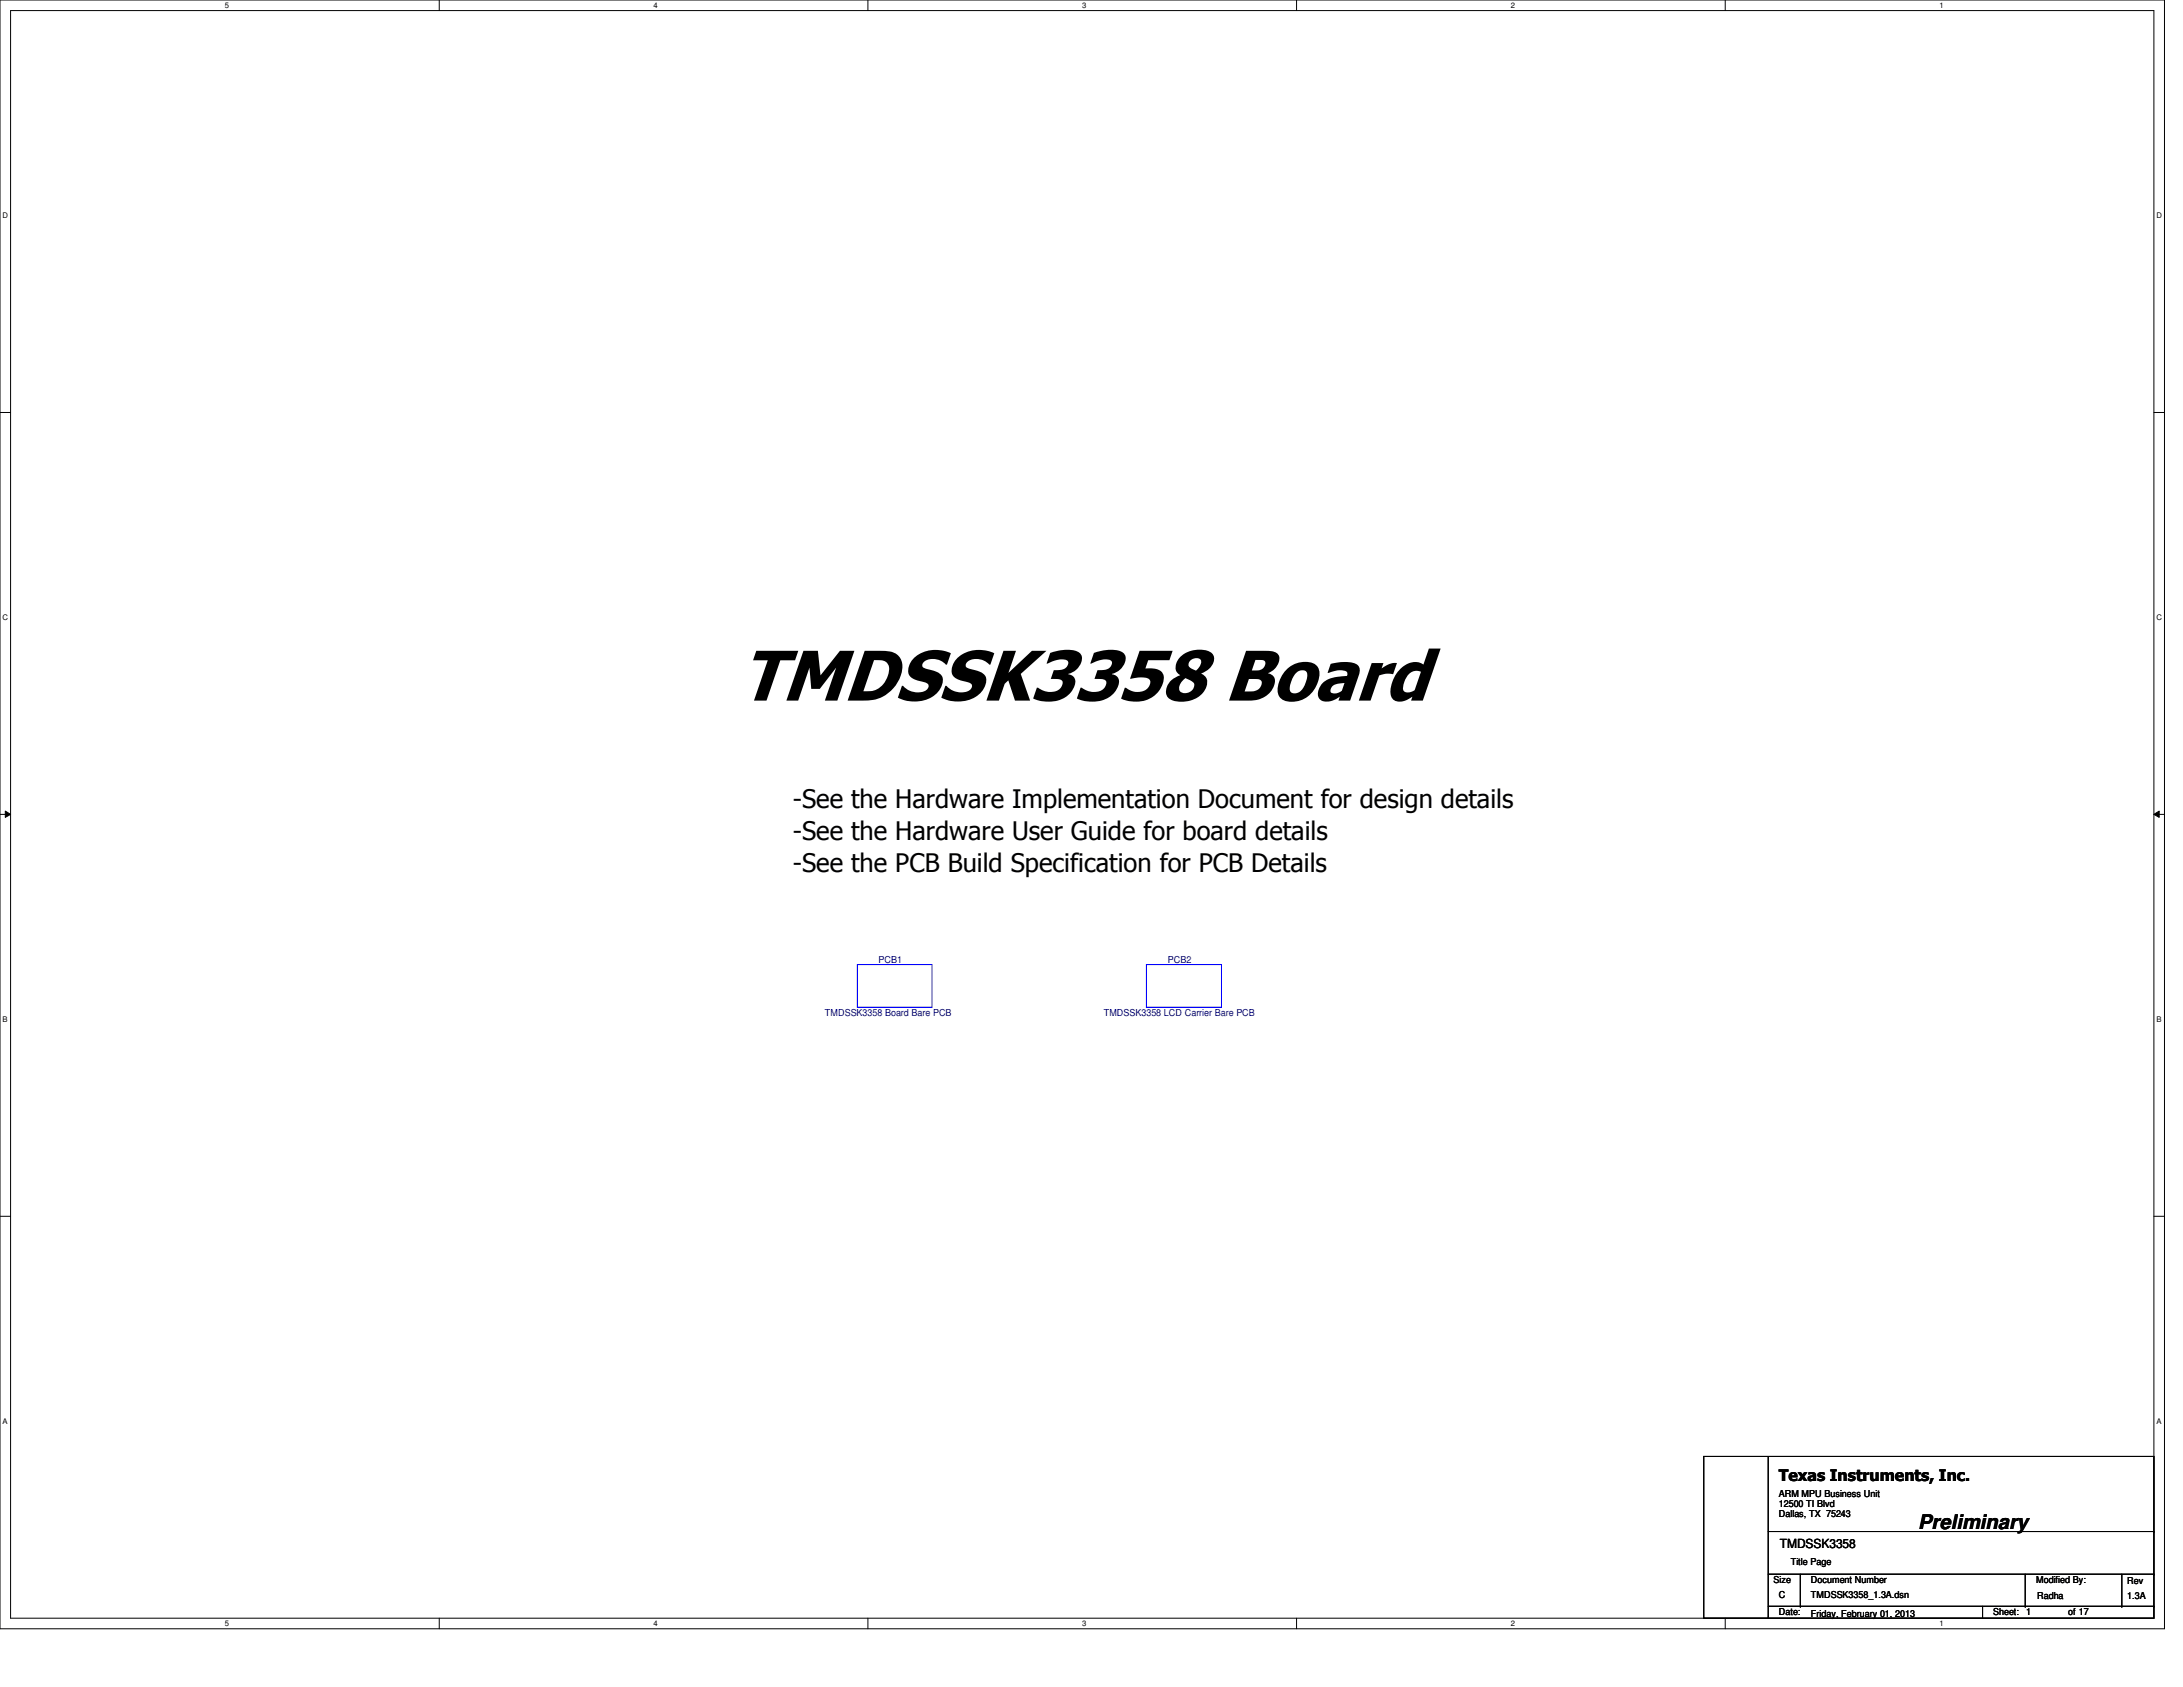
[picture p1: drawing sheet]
<svg xmlns="http://www.w3.org/2000/svg" width="279mm" height="216mm" viewBox="0 0 279 216" stroke-linecap="round" stroke-linejoin="round" font-family="sans-serif">
<defs><g id="words">
<text font-size="9.3" x="94.6" y="89.7">TMDSSK3358 Board</text>
<g font-size="3.3">
<text x="101.5" y="107.5">-See the Hardware User Guide for board details</text>
<text x="101.5" y="103.4">-See the Hardware Implementation Document for design details</text>
<text x="101.5" y="111.6">-See the PCB Build Specification for PCB Details</text>
</g>
<text font-size="2.6" x="245.5" y="195.7">Preliminary</text>
<text font-size="2" x="227.7" y="189.5">Texas Instruments, Inc.</text>
<text font-size="1.6" x="227.8" y="198.1">TMDSSK3358</text>
<g font-size="1.2" fill="#000080">
<text x="112.4" y="123.2">PCB1</text>
<text x="149.5" y="123.2">PCB2</text>
<text x="105.6" y="130">TMDSSK3358 Board Bare PCB</text>
<text x="141.3" y="130">TMDSSK3358 LCD Carrier Bare PCB</text>
</g>
<g font-size="1.2">
<text x="227.7" y="191.6">ARM MPU Business Unit</text>
<text x="227.7" y="192.9">12500 TI Blvd</text>
<text x="227.7" y="194.2">Dallas, TX 75243</text>
<text x="227" y="202.6">Size</text>
<text x="229.2" y="200.3">Title Page</text>
<text x="231.8" y="202.6">Document Number</text>
<text x="260.6" y="202.6">Modified By:</text>
<text x="272.2" y="202.7">Rev</text>
<text x="227.7" y="206.7">Date:</text>
<text x="227.7" y="204.6">C</text>
<text x="231.8" y="206.9">Friday, February 01, 2013</text>
<text x="231.8" y="204.6">TMDSSK3358_1.3A.dsn</text>
<text x="255.1" y="206.7">Sheet:</text>
<text x="259.3" y="206.7">1</text>
<text x="260.7" y="204.7">Radha</text>
<text x="264.7" y="206.7">of 17</text>
<text x="272.2" y="204.7">1.3A</text>
</g>
<g font-size="1">
<text x="28.8" y="1">5</text>
<text x="83.7" y="1">4</text>
<text x="138.5" y="1">3</text>
<text x="193.4" y="1">2</text>
<text x="248.2" y="1">1</text>
<text x=".3" y="27.9">D</text>
<text x="276" y="27.9">D</text>
<text x=".3" y="79.4">C</text>
<text x="276" y="79.4">C</text>
<text x=".3" y="130.8">B</text>
<text x="276" y="130.8">B</text>
<text x=".3" y="182.2">A</text>
<text x="276" y="182.2">A</text>
<text x="28.8" y="208.1">5</text>
<text x="83.7" y="208.1">4</text>
<text x="138.5" y="208.1">3</text>
<text x="193.4" y="208.1">2</text>
<text x="248.2" y="208.1">1</text>
</g>
</g></defs>
<path d="M0 0h277v208.4h-277zM1.4 1.4h274.3v205.7h-274.3z" fill="none" stroke="#000" stroke-width=".13"/>
<g fill="#fff">
<path d="M28.8 .1h.5v1.1h-.5z"/>
<path d="M28.8 207.2h.5v1.1h-.5z"/>
</g>
<path d="M56.2 0v1.4M56.2 207.1v1.3" fill="none" stroke="#000" stroke-width=".13"/>
<g fill="#fff">
<path d="M83.7 .1h.5v1.1h-.5z"/>
<path d="M83.7 207.2h.5v1.1h-.5z"/>
</g>
<path d="M111.1 0v1.4M111.1 207.1v1.3" fill="none" stroke="#000" stroke-width=".13"/>
<g fill="#fff">
<path d="M138.5 .1h.6v1.1h-.6z"/>
<path d="M138.5 207.2h.6v1.1h-.6z"/>
</g>
<path d="M165.9 0v1.4M165.9 207.1v1.3" fill="none" stroke="#000" stroke-width=".13"/>
<g fill="#fff">
<path d="M193.4 .1h.5v1.1h-.5z"/>
<path d="M193.4 207.2h.5v1.1h-.5z"/>
</g>
<path d="M220.8 0v1.4M220.8 207.1v1.3" fill="none" stroke="#000" stroke-width=".13"/>
<g fill="#fff">
<path d="M248.2 .1h.6v1.1h-.6z"/>
<path d="M248.2 207.2h.6v1.1h-.6z"/>
<path d="M.3 27.1h.8v1.1h-.8z"/>
<path d="M276 27.1h.7v1.1h-.7z"/>
<path d="M.3 78.5h.8v1.1h-.8z"/>
<path d="M276 78.5h.7v1.1h-.7z"/>
</g>
<path d="M0 52.8h1.4M275.7 52.8h1.3" fill="none" stroke="#000" stroke-width=".13"/>
<g fill="#fff">
<path d="M.3 129.9h.7v1.1h-.7z"/>
<path d="M276 129.9h.6v1.1h-.6z"/>
</g>
<path d="M0 104.2h1.4M.7 103.8l.7 .4-.7 .4zM275.7 104.2l.7-.4v.8zM275.7 104.2h1.3" fill="none" stroke="#000" stroke-width=".13"/>
<path d="M.7 103.8l.7 .4-.7 .4zM275.7 104.2l.7-.4v.8z" fill="#000"/>
<g fill="#fff">
<path d="M.3 181.4h.7v1.1h-.7z"/>
<path d="M276 181.4h.6v1.1h-.6z"/>
</g>
<g fill="none" stroke="#000" stroke-width=".13">
<path d="M0 155.7h1.4M275.7 155.7h1.3M218.1 186.4h57.6v20.7h-57.6zM226.3 186.4v20.6M226.3 196h49.4M275.7 196h.1M226.3 207h.1M226.3 201.5h49.4M226.3 205.6h49.4M230.4 205.6h.1M230.4 201.5v4.1M253.7 207h.1"/>
<path d="M253.7 205.6v1.4M259.2 205.6h.1M259.2 201.5v4.1M271.6 205.6h.1M271.6 201.5v4.1M275.7 201.5h.1M275.7 205.6h.1"/>
</g>
<path d="M109.7 123.4h9.6v5.5h-9.6zM146.7 123.4h9.6v5.5h-9.6z" fill="none" stroke="#00f" stroke-width=".13"/>
<use href="#words"/>
</svg>
